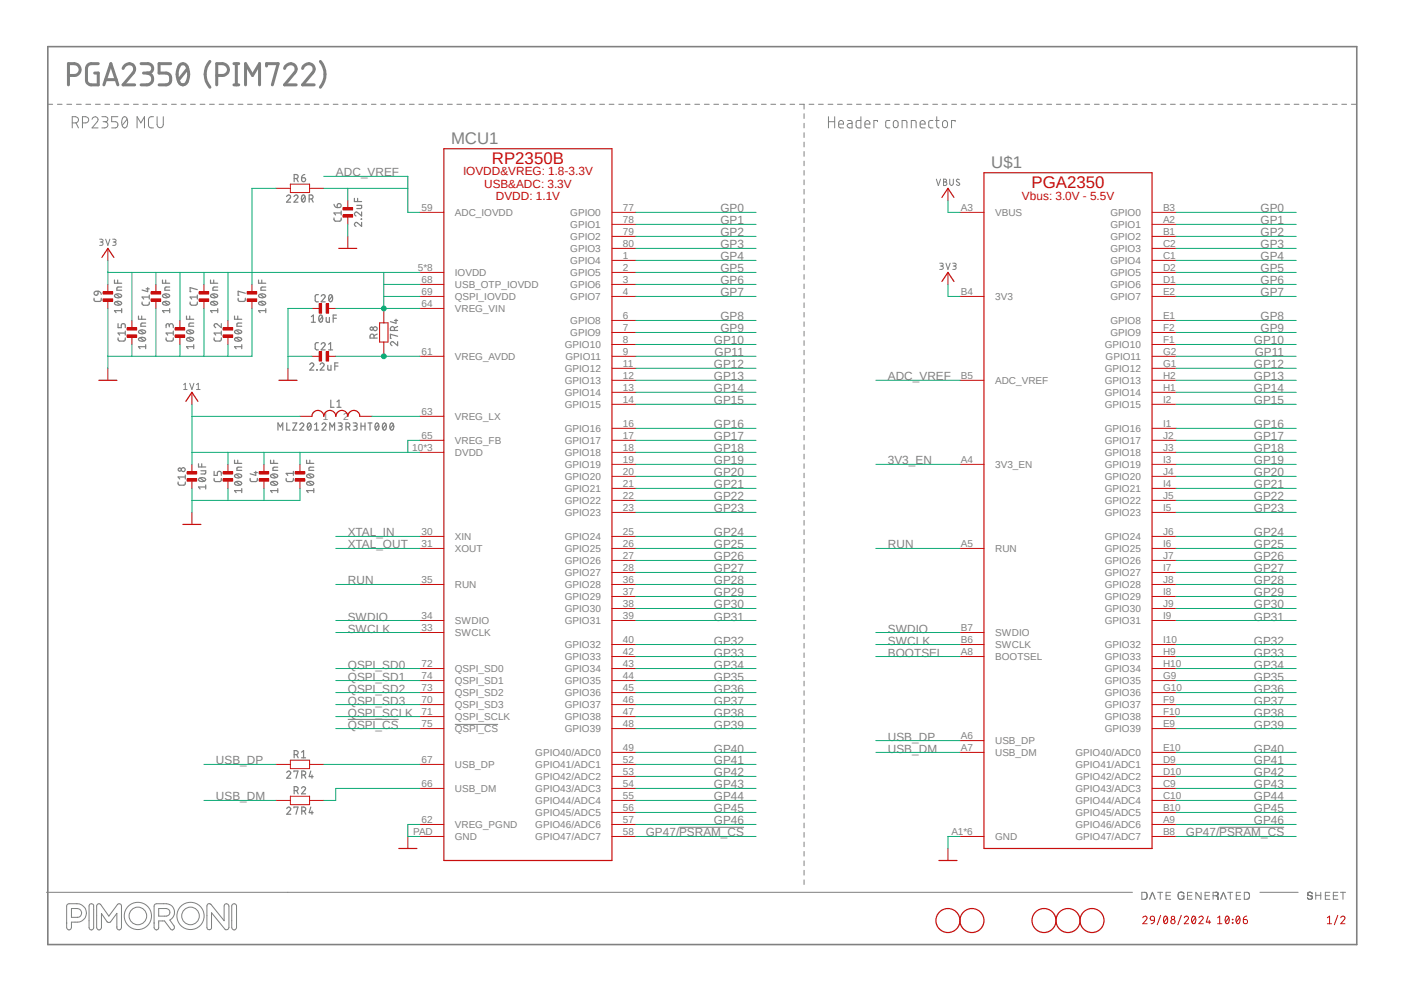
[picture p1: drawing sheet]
<svg xmlns="http://www.w3.org/2000/svg" width="297mm" height="210mm" viewBox="0 0 297 210" stroke-linecap="round" stroke-linejoin="round" font-family="sans-serif">
<defs><g id="words">
<g font-size="3.6" fill="#808080">
<text x="95.4" y="30.4">MCU1</text>
<text x="209.7" y="35.5">U$1</text>
</g>
<g font-size="3.6" fill="#c90d0c">
<text x="104.1" y="34.8">RP2350B</text>
<text x="218.2" y="39.8">PGA2350</text>
</g>
<g font-size="2.5" fill="#808080">
<text x="71.1" y="37.3">ADC_VREF</text>
<text x="152.4" y="44.9">GP0</text>
<text x="152.4" y="47.5">GP1</text>
<text x="266.7" y="44.9">GP0</text>
<text x="266.7" y="47.5">GP1</text>
<text x="152.4" y="50">GP2</text>
<text x="152.4" y="52.5">GP3</text>
<text x="266.7" y="50">GP2</text>
<text x="266.7" y="52.5">GP3</text>
<text x="152.4" y="55.1">GP4</text>
<text x="152.4" y="57.6">GP5</text>
<text x="266.7" y="55.1">GP4</text>
<text x="266.7" y="57.6">GP5</text>
<text x="152.4" y="60.2">GP6</text>
<text x="152.4" y="62.7">GP7</text>
<text x="266.7" y="60.2">GP6</text>
<text x="266.7" y="62.7">GP7</text>
<text x="152.4" y="67.8">GP8</text>
<text x="152.4" y="70.3">GP9</text>
<text x="266.7" y="67.8">GP8</text>
<text x="266.7" y="70.3">GP9</text>
<text x="151" y="72.9">GP10</text>
<text x="151" y="77.9">GP12</text>
<text x="151.2" y="75.4">GP11</text>
<text x="265.3" y="72.9">GP10</text>
<text x="265.3" y="77.9">GP12</text>
<text x="265.4" y="75.4">GP11</text>
<text x="151" y="80.4">GP13</text>
<text x="151" y="83">GP14</text>
<text x="187.8" y="80.4">ADC_VREF</text>
<text x="265.3" y="80.4">GP13</text>
<text x="265.3" y="83">GP14</text>
<text x="151" y="85.5">GP15</text>
<text x="265.3" y="85.5">GP15</text>
<text x="151" y="90.6">GP16</text>
<text x="151" y="93.1">GP17</text>
<text x="151" y="95.7">GP18</text>
<text x="265.3" y="90.6">GP16</text>
<text x="265.3" y="93.1">GP17</text>
<text x="265.3" y="95.7">GP18</text>
<text x="151" y="98.2">GP19</text>
<text x="151" y="100.8">GP20</text>
<text x="187.8" y="98.2">3V3_EN</text>
<text x="265.3" y="98.2">GP19</text>
<text x="265.3" y="100.8">GP20</text>
<text x="151" y="103.3">GP21</text>
<text x="151" y="105.8">GP22</text>
<text x="265.3" y="103.3">GP21</text>
<text x="265.3" y="105.8">GP22</text>
<text x="73.6" y="113.5">XTAL_IN</text>
<text x="151" y="108.4">GP23</text>
<text x="151" y="113.5">GP24</text>
<text x="265.3" y="108.4">GP23</text>
<text x="265.3" y="113.5">GP24</text>
<text x="73.6" y="116">XTAL_OUT</text>
<text x="151" y="116">GP25</text>
<text x="151" y="118.5">GP26</text>
<text x="187.8" y="116">RUN</text>
<text x="265.3" y="116">GP25</text>
<text x="265.3" y="118.5">GP26</text>
<text x="73.6" y="123.6">RUN</text>
<text x="151" y="121.1">GP27</text>
<text x="151" y="123.6">GP28</text>
<text x="265.3" y="121.1">GP27</text>
<text x="265.3" y="123.6">GP28</text>
<text x="73.6" y="131.2">SWDIO</text>
<text x="151" y="126.2">GP29</text>
<text x="151" y="128.7">GP30</text>
<text x="151" y="131.2">GP31</text>
<text x="265.3" y="126.2">GP29</text>
<text x="265.3" y="128.7">GP30</text>
<text x="265.3" y="131.2">GP31</text>
<text x="73.6" y="133.8">SWCLK</text>
<text x="151" y="136.3">GP32</text>
<text x="187.8" y="133.8">SWDIO</text>
<text x="187.8" y="136.3">SWCLK</text>
<text x="265.3" y="136.3">GP32</text>
<text x="73.6" y="143.9">QSPI_SD1</text>
<text x="73.6" y="141.4">QSPI_SD0</text>
<text x="151" y="138.9">GP33</text>
<text x="151" y="141.4">GP34</text>
<text x="151" y="143.9">GP35</text>
<text x="187.8" y="138.9">BOOTSEL</text>
<text x="265.3" y="138.9">GP33</text>
<text x="265.3" y="141.4">GP34</text>
<text x="265.3" y="143.9">GP35</text>
<text x="73.6" y="146.5">QSPI_SD2</text>
<text x="73.6" y="149">QSPI_SD3</text>
<text x="151" y="146.5">GP36</text>
<text x="151" y="149">GP37</text>
<text x="265.3" y="146.5">GP36</text>
<text x="265.3" y="149">GP37</text>
<text x="73.6" y="151.6">QSPI_SCLK</text>
<text x="73.6" y="154.1">QSPI_CS</text>
<text x="151" y="151.6">GP38</text>
<text x="151" y="154.1">GP39</text>
<text x="265.3" y="151.6">GP38</text>
<text x="265.3" y="154.1">GP39</text>
<text x="45.7" y="161.7">USB_DP</text>
<text x="151" y="159.2">GP40</text>
<text x="151" y="161.7">GP41</text>
<text x="187.8" y="156.6">USB_DP</text>
<text x="187.8" y="159.2">USB_DM</text>
<text x="265.3" y="159.2">GP40</text>
<text x="265.3" y="161.7">GP41</text>
<text x="151" y="164.2">GP42</text>
<text x="151" y="166.8">GP43</text>
<text x="265.3" y="164.2">GP42</text>
<text x="265.3" y="166.8">GP43</text>
<text x="45.7" y="169.3">USB_DM</text>
<text x="151" y="169.3">GP44</text>
<text x="151" y="171.8">GP45</text>
<text x="265.3" y="169.3">GP44</text>
<text x="265.3" y="171.8">GP45</text>
<text x="136.6" y="176.9">GP47/PSRAM_CS</text>
<text x="151" y="174.4">GP46</text>
<text x="250.9" y="176.9">GP47/PSRAM_CS</text>
<text x="265.3" y="174.4">GP46</text>
</g>
<g font-size="2.5" fill="#c90d0c">
<text x="98" y="37">IOVDD&amp;VREG: 1.8-3.3V</text>
<text x="102.4" y="39.7">USB&amp;ADC: 3.3V</text>
<text x="104.9" y="42.4">DVDD: 1.1V</text>
<text x="216.2" y="42.4">Vbus: 3.0V - 5.5V</text>
</g>
<g font-size="2.1" fill="#808080">
<text x="89.2" y="44.5">59</text>
<text x="96.2" y="45.7">ADC_IOVDD</text>
<text x="120.6" y="45.7">GPIO0</text>
<text x="131.8" y="44.5">77</text>
<text x="131.8" y="47.1">78</text>
<text x="203.2" y="44.5">A3</text>
<text x="210.5" y="45.7">VBUS</text>
<text x="234.9" y="45.7">GPIO0</text>
<text x="246" y="44.5">B3</text>
<text x="246" y="47.1">A2</text>
<text x="120.6" y="48.2">GPIO1</text>
<text x="120.6" y="50.8">GPIO2</text>
<text x="120.6" y="53.3">GPIO3</text>
<text x="131.8" y="49.6">79</text>
<text x="131.8" y="52.2">80</text>
<text x="234.9" y="48.2">GPIO1</text>
<text x="234.9" y="50.8">GPIO2</text>
<text x="234.9" y="53.3">GPIO3</text>
<text x="246" y="49.6">B1</text>
<text x="246" y="52.2">C2</text>
<text x="88.4" y="57.2">5*8</text>
<text x="89.2" y="59.8">68</text>
<text x="96.2" y="58.4">IOVDD</text>
<text x="120.6" y="55.8">GPIO4</text>
<text x="120.6" y="58.4">GPIO5</text>
<text x="131.8" y="54.7">1</text>
<text x="131.8" y="57.2">2</text>
<text x="131.8" y="59.8">3</text>
<text x="234.9" y="55.8">GPIO4</text>
<text x="234.9" y="58.4">GPIO5</text>
<text x="246" y="54.7">C1</text>
<text x="246" y="57.2">D2</text>
<text x="246" y="59.8">D1</text>
<text x="89.2" y="62.3">69</text>
<text x="89.2" y="64.9">64</text>
<text x="96.2" y="60.9">USB_OTP_IOVDD</text>
<text x="96.2" y="63.5">QSPI_IOVDD</text>
<text x="96.2" y="66">VREG_VIN</text>
<text x="120.6" y="60.9">GPIO6</text>
<text x="120.6" y="63.5">GPIO7</text>
<text x="131.8" y="62.3">4</text>
<text x="203.2" y="62.3">B4</text>
<text x="210.5" y="63.5">3V3</text>
<text x="234.9" y="60.9">GPIO6</text>
<text x="234.9" y="63.5">GPIO7</text>
<text x="246" y="62.3">E2</text>
<text x="120.6" y="68.5">GPIO8</text>
<text x="120.6" y="71.1">GPIO9</text>
<text x="131.8" y="67.4">6</text>
<text x="131.8" y="69.9">7</text>
<text x="234.9" y="68.5">GPIO8</text>
<text x="234.9" y="71.1">GPIO9</text>
<text x="246" y="67.4">E1</text>
<text x="246" y="69.9">F2</text>
<text x="89.2" y="75">61</text>
<text x="96.2" y="76.2">VREG_AVDD</text>
<text x="119.5" y="73.6">GPIO10</text>
<text x="119.6" y="76.2">GPIO11</text>
<text x="131.8" y="72.5">8</text>
<text x="131.8" y="75">9</text>
<text x="131.8" y="77.6">11</text>
<text x="233.7" y="73.6">GPIO10</text>
<text x="233.9" y="76.2">GPIO11</text>
<text x="246" y="72.5">F1</text>
<text x="246" y="75">G2</text>
<text x="246" y="77.6">G1</text>
<text x="119.5" y="78.7">GPIO12</text>
<text x="119.5" y="81.2">GPIO13</text>
<text x="119.5" y="83.7">GPIO14</text>
<text x="131.8" y="80.1">12</text>
<text x="131.8" y="82.6">13</text>
<text x="203.2" y="80.1">B5</text>
<text x="210.5" y="81.2">ADC_VREF</text>
<text x="233.7" y="78.7">GPIO12</text>
<text x="233.7" y="81.2">GPIO13</text>
<text x="233.7" y="83.7">GPIO14</text>
<text x="246" y="80.1">H2</text>
<text x="246" y="82.6">H1</text>
<text x="68.3" y="88.8">1</text>
<text x="72.6" y="88.8">2</text>
<text x="89.2" y="87.7">63</text>
<text x="96.2" y="88.8">VREG_LX</text>
<text x="119.5" y="86.3">GPIO15</text>
<text x="131.8" y="85.2">14</text>
<text x="233.7" y="86.3">GPIO15</text>
<text x="246" y="85.2">I2</text>
<text x="87.2" y="95.3">10*3</text>
<text x="89.2" y="92.8">65</text>
<text x="96.2" y="93.9">VREG_FB</text>
<text x="119.5" y="91.4">GPIO16</text>
<text x="119.5" y="93.9">GPIO17</text>
<text x="131.8" y="90.3">16</text>
<text x="131.8" y="92.8">17</text>
<text x="131.8" y="95.3">18</text>
<text x="233.7" y="91.4">GPIO16</text>
<text x="233.7" y="93.9">GPIO17</text>
<text x="246" y="90.3">I1</text>
<text x="246" y="92.8">J2</text>
<text x="246" y="95.3">J3</text>
<text x="96.2" y="96.4">DVDD</text>
<text x="119.5" y="96.4">GPIO18</text>
<text x="119.5" y="99">GPIO19</text>
<text x="119.5" y="101.5">GPIO20</text>
<text x="131.8" y="97.9">19</text>
<text x="131.8" y="100.4">20</text>
<text x="203.2" y="97.9">A4</text>
<text x="210.5" y="99">3V3_EN</text>
<text x="233.7" y="96.4">GPIO18</text>
<text x="233.7" y="99">GPIO19</text>
<text x="233.7" y="101.5">GPIO20</text>
<text x="246" y="97.9">I3</text>
<text x="246" y="100.4">J4</text>
<text x="119.5" y="104.1">GPIO21</text>
<text x="119.5" y="106.6">GPIO22</text>
<text x="131.8" y="103">21</text>
<text x="131.8" y="105.5">22</text>
<text x="233.7" y="104.1">GPIO21</text>
<text x="233.7" y="106.6">GPIO22</text>
<text x="246" y="103">I4</text>
<text x="246" y="105.5">J5</text>
<text x="89.2" y="113.1">30</text>
<text x="119.5" y="109.1">GPIO23</text>
<text x="131.8" y="108">23</text>
<text x="131.8" y="113.1">25</text>
<text x="233.7" y="109.1">GPIO23</text>
<text x="246" y="108">I5</text>
<text x="246" y="113.1">J6</text>
<text x="89.2" y="115.7">31</text>
<text x="96.2" y="114.2">XIN</text>
<text x="96.2" y="116.8">XOUT</text>
<text x="119.5" y="114.2">GPIO24</text>
<text x="119.5" y="116.8">GPIO25</text>
<text x="119.5" y="119.3">GPIO26</text>
<text x="131.8" y="115.7">26</text>
<text x="131.8" y="118.2">27</text>
<text x="203.2" y="115.7">A5</text>
<text x="210.5" y="116.8">RUN</text>
<text x="233.7" y="114.2">GPIO24</text>
<text x="233.7" y="116.8">GPIO25</text>
<text x="233.7" y="119.3">GPIO26</text>
<text x="246" y="115.7">I6</text>
<text x="246" y="118.2">J7</text>
<text x="89.2" y="123.3">35</text>
<text x="96.2" y="124.4">RUN</text>
<text x="119.5" y="121.8">GPIO27</text>
<text x="119.5" y="124.4">GPIO28</text>
<text x="131.8" y="120.7">28</text>
<text x="131.8" y="123.3">36</text>
<text x="131.8" y="125.8">37</text>
<text x="233.7" y="121.8">GPIO27</text>
<text x="233.7" y="124.4">GPIO28</text>
<text x="246" y="120.7">I7</text>
<text x="246" y="123.3">J8</text>
<text x="246" y="125.8">I8</text>
<text x="89.2" y="130.9">34</text>
<text x="96.2" y="132">SWDIO</text>
<text x="119.5" y="126.9">GPIO29</text>
<text x="119.5" y="129.5">GPIO30</text>
<text x="119.5" y="132">GPIO31</text>
<text x="131.8" y="128.3">38</text>
<text x="131.8" y="130.9">39</text>
<text x="233.7" y="126.9">GPIO29</text>
<text x="233.7" y="129.5">GPIO30</text>
<text x="233.7" y="132">GPIO31</text>
<text x="246" y="128.3">J9</text>
<text x="246" y="130.9">I9</text>
<text x="89.2" y="133.4">33</text>
<text x="96.2" y="134.5">SWCLK</text>
<text x="119.5" y="137.1">GPIO32</text>
<text x="131.8" y="135.9">40</text>
<text x="203.2" y="135.9">B6</text>
<text x="203.2" y="133.4">B7</text>
<text x="210.5" y="137.1">SWCLK</text>
<text x="210.5" y="134.5">SWDIO</text>
<text x="233.7" y="137.1">GPIO32</text>
<text x="246" y="135.9">I10</text>
<text x="89.2" y="141">72</text>
<text x="89.2" y="143.6">74</text>
<text x="96.2" y="142.2">QSPI_SD0</text>
<text x="119.5" y="139.6">GPIO33</text>
<text x="119.5" y="142.2">GPIO34</text>
<text x="131.8" y="138.5">42</text>
<text x="131.8" y="141">43</text>
<text x="131.8" y="143.6">44</text>
<text x="203.2" y="138.5">A8</text>
<text x="210.5" y="139.6">BOOTSEL</text>
<text x="233.7" y="139.6">GPIO33</text>
<text x="233.7" y="142.2">GPIO34</text>
<text x="246" y="138.5">H9</text>
<text x="246" y="141">H10</text>
<text x="246" y="143.6">G9</text>
<text x="89.2" y="146.1">73</text>
<text x="89.2" y="148.6">70</text>
<text x="96.2" y="144.7">QSPI_SD1</text>
<text x="96.2" y="147.2">QSPI_SD2</text>
<text x="96.2" y="149.8">QSPI_SD3</text>
<text x="119.5" y="144.7">GPIO35</text>
<text x="119.5" y="147.2">GPIO36</text>
<text x="119.5" y="149.8">GPIO37</text>
<text x="131.8" y="146.1">45</text>
<text x="131.8" y="148.6">46</text>
<text x="233.7" y="144.7">GPIO35</text>
<text x="233.7" y="147.2">GPIO36</text>
<text x="233.7" y="149.8">GPIO37</text>
<text x="246" y="146.1">G10</text>
<text x="246" y="148.6">F9</text>
<text x="89.2" y="151.2">71</text>
<text x="89.2" y="153.7">75</text>
<text x="96.2" y="152.3">QSPI_SCLK</text>
<text x="96.2" y="154.9">QSPI_CS</text>
<text x="119.5" y="152.3">GPIO38</text>
<text x="119.5" y="154.9">GPIO39</text>
<text x="131.8" y="151.2">47</text>
<text x="131.8" y="153.7">48</text>
<text x="233.7" y="152.3">GPIO38</text>
<text x="233.7" y="154.9">GPIO39</text>
<text x="246" y="151.2">F10</text>
<text x="246" y="153.7">E9</text>
<text x="89.2" y="161.3">67</text>
<text x="113.2" y="159.9">GPIO40/ADC0</text>
<text x="131.8" y="158.8">49</text>
<text x="131.8" y="161.3">52</text>
<text x="203.2" y="156.3">A6</text>
<text x="203.2" y="158.8">A7</text>
<text x="210.5" y="157.4">USB_DP</text>
<text x="210.5" y="159.9">USB_DM</text>
<text x="227.5" y="159.9">GPIO40/ADC0</text>
<text x="246" y="158.8">E10</text>
<text x="246" y="161.3">D9</text>
<text x="89.2" y="166.4">66</text>
<text x="96.2" y="162.4">USB_DP</text>
<text x="96.2" y="167.5">USB_DM</text>
<text x="113.2" y="162.4">GPIO41/ADC1</text>
<text x="113.2" y="165">GPIO42/ADC2</text>
<text x="113.2" y="167.5">GPIO43/ADC3</text>
<text x="131.8" y="163.9">53</text>
<text x="131.8" y="166.4">54</text>
<text x="227.5" y="162.4">GPIO41/ADC1</text>
<text x="227.5" y="165">GPIO42/ADC2</text>
<text x="227.5" y="167.5">GPIO43/ADC3</text>
<text x="246" y="163.9">D10</text>
<text x="246" y="166.4">C9</text>
<text x="113.2" y="170.1">GPIO44/ADC4</text>
<text x="113.2" y="172.6">GPIO45/ADC5</text>
<text x="131.8" y="169">55</text>
<text x="131.8" y="171.5">56</text>
<text x="227.5" y="170.1">GPIO44/ADC4</text>
<text x="227.5" y="172.6">GPIO45/ADC5</text>
<text x="246" y="169">C10</text>
<text x="246" y="171.5">B10</text>
<text x="87.4" y="176.6">PAD</text>
<text x="89.2" y="174">62</text>
<text x="96.2" y="177.7">GND</text>
<text x="96.2" y="175.1">VREG_PGND</text>
<text x="113.2" y="175.1">GPIO46/ADC6</text>
<text x="113.2" y="177.7">GPIO47/ADC7</text>
<text x="131.8" y="174">57</text>
<text x="131.8" y="176.6">58</text>
<text x="201.3" y="176.6">A1*6</text>
<text x="210.5" y="177.7">GND</text>
<text x="227.5" y="175.1">GPIO46/ADC6</text>
<text x="227.5" y="177.7">GPIO47/ADC7</text>
<text x="246" y="174">A9</text>
<text x="246" y="176.6">B8</text>
</g>
</g></defs>
<path d="M9.6 9.5l277.8 190.8M287.4 9.5l-277.8 190.8" fill="none" stroke="#fff" stroke-width=".21"/>
<g fill="none" stroke="#808080" stroke-width=".21">
<path d="M10.1 22.1h1M12.1 22.1h1M14.1 22.1h1.1M15.3 26h.7a.66 .66 0 0 0 .6-.7 .66 .66 0 0 0-.6-.6h-.7v2.4M16.1 26l.5 1.1M16.2 22.1h1M17.4 26h.7a.66 .66 0 0 0 .7-.7 .66 .66 0 0 0-.7-.6h-.7v2.4M18.2 22.1h1M19.5 25.2a.63 .63 0 0 1 .9-.5 .63 .63 0 0 1 .2 1l-1.1 1.4h1.2M20.2 22.1h1M21.5 24.7h.9a.53 .53 0 0 1 .4 .5 .53 .53 0 0 1-.4 .5h-.6M22.2 25.7a.66 .66 0 0 1 .6 .7 .66 .66 0 0 1-.6 .7h-.7"/>
<path d="M22.2 22.1h1M24.2 22.1h1M24.9 24.7h-1.3v1h.8a.67 .67 0 0 1 .6 .7 .67 .67 0 0 1-.6 .7h-.8M26 24.8a.46 .46 0 0 1 .8 .2 1.51 1.51 0 0 1-.4 2.1 1.5 1.5 0 0 1-.4-2.3zM26.2 22.1h1M26.9 25.2l-1 1.3M28.2 22.1h1.1M29 27.1v-2.4l.8 1.3 .8-1.3v2.4M30.2 22.1h1M32.3 22.1h1M32.5 24.7l-.8 .1-.3 .4 .1 1.5 .2 .3 .8 .1M33.2 24.7v1.7a.66 .66 0 0 0 .7 .6 .66 .66 0 0 0 .6-.6v-1.7"/>
<path d="M34.3 22.1h1M36.3 22.1h1M38.3 22.1h1M40.3 22.1h1M42.3 22.1h1M44.3 22.1h1M46.4 22.1h1M48.3 22.1h1.1M50.4 22.1h1M52.4 22.1h1M54.4 22.1h1M56.4 22.1h1"/>
<path d="M58.4 22.1h1M60.5 22.1h1M62.4 22.1h1.1M64.5 22.1h1M66.5 22.1h1M68.5 22.1h1M70.5 22.1h1M72.5 22.1h1M74.5 22.1h1M76.5 22.1h1.1M78.6 22.1h.9M80.6 22.1h1"/>
<path d="M82.6 22.1h1M84.6 22.1h1M86.6 22.1h1M88.6 22.1h1M90.6 22.1h1.1M92.6 22.1h1M94.7 22.1h1M96.6 22.1h1.1M98.7 22.1h1M100.7 22.1h1M102.7 22.1h1M104.7 22.1h1"/>
<path d="M106.7 22.1h1M108.8 22.1h1M110.7 22.1h1.1M112.8 22.1h1M114.8 22.1h1M116.8 22.1h1M118.8 22.1h1M120.8 22.1h1M122.9 22.1h.9M124.8 22.1h1.1M126.9 22.1h1M128.9 22.1h1"/>
<path d="M130.9 22.1h1M132.9 22.1h1M134.9 22.1h1M136.9 22.1h1M138.9 22.1h1.1M140.9 22.1h1M143 22.1h1M145 22.1h1M147 22.1h1M149 22.1h1M151 22.1h1M153 22.1h1.1"/>
<path d="M155 22.1h1M157.1 22.1h1M159 22.1h1.1M161.1 22.1h1M163.1 22.1h1M165.1 22.1h1M167.1 22.1h1M169.1 22.1h1M170.1 22.1v1M170.1 24v1.1M170.1 26.1v1M170.1 28.1v1"/>
<path d="M170.1 30.1v1M170.1 32v1.1M170.1 34.1v1M170.1 36.1v.9M170.1 38.1v1M171.2 22.1h1M173.1 22.1h1.1M175.2 22.1h1M175.3 25.7h1.3M175.3 24.7v2.4M176.6 24.7v2.4M177.2 22.1h1"/>
<path d="M177.4 26.2h1a.54 .54 0 0 0-.3-.7 .54 .54 0 0 0-.7 .5l.1 .8 .3 .3h.6M179.2 22.1h1M179.3 25.5l.9 .2 .1 1.4h-.6a.47 .47 0 0 1-.5-.5 .47 .47 0 0 1 .5-.5h.6M181.2 22.1h1M182.1 24.7v2.4l-.8-.1a1.36 1.36 0 0 1-.2-1.3l.4-.2h.6M183 26.2h1a.55 .55 0 0 0-.4-.7 .55 .55 0 0 0-.6 .5v.8l.3 .3h.7M183.2 22.1h1M185.2 22.1h1M185.6 25.7v-.2h-.7v1.6M187.2 22.1h1.1M188.3 25.5h-.8a1.36 1.36 0 0 0-.1 1.3l.3 .3h.6M189.1 25.6a.5 .5 0 0 1 .6-.1 .5 .5 0 0 1 .3 .5v.5a.51 .51 0 0 1-.5 .5 .51 .51 0 0 1-.5-.5z"/>
<path d="M189.3 22.1h.9M190.8 27.1v-1.6h.7l.3 .2 .1 1.4M191.3 22.1h1M192.8 27.1v-1.6h.6l.4 .2v1.4M193.3 22.1h1M194.6 26.2h1.1a.55 .55 0 0 0-.4-.7 .55 .55 0 0 0-.7 .5l.1 .8 .3 .3h.7M195.3 22.1h1M197.3 22.1h1M197.4 25.5h-.7l-.2 .4v.9l.3 .3h.6M197.9 25.5h.8M198.1 37.9l.4 1.3 .5-1.3M198.2 24.7v2.1l.5 .3"/>
<path d="M199.3 22.1h1M199.6 25.6a.5 .5 0 0 1 .6-.1 .5 .5 0 0 1 .2 .5v.5a.53 .53 0 0 1-.5 .5 .53 .53 0 0 1-.5-.5v-.7zM199.6 37.9h.3l.3 .2-.1 .3-.2 .1a.37 .37 0 0 1 .4 .2 .37 .37 0 0 1-.1 .5h-.6zM199.6 38.5h.3M200.9 37.9v1a.38 .38 0 0 0 .4 .3 .38 .38 0 0 0 .4-.3v-1M201.3 22.1h1.1M202.1 25.7v-.2h-.8v1.6M202.9 38l-.3-.1-.3 .3 .7 .6v.3l-.3 .1-.4-.2M203.3 22.1h1M205.4 22.1h1M207.3 22.1h1.1M209.4 22.1h1"/>
<path d="M211.4 22.1h1M213.4 22.1h1M215.4 22.1h1.1M217.4 22.1h1M219.5 22.1h1M221.4 22.1h1.1M223.5 22.1h1M225.5 22.1h1M227.5 22.1h1M229.5 22.1h1M231.5 22.1h1M233.6 22.1h.9"/>
<path d="M235.5 22.1h1.1M237.6 22.1h1M239.6 22.1h1M241.6 22.1h1M243.6 22.1h1M245.6 22.1h1M247.6 22.1h1M249.6 22.1h1.1M251.6 22.1h1M253.7 22.1h1M255.7 22.1h1M257.7 22.1h1"/>
<path d="M259.7 22.1h1M261.7 22.1h1M263.7 22.1h1.1M265.7 22.1h1M267.8 22.1h1M269.7 22.1h1.1M271.8 22.1h1M273.8 22.1h1M275.8 22.1h1M277.8 22.1h1M279.8 22.1h1M281.9 22.1h1"/>
<path d="M283.8 22.1h1.1M285.9 22.1h1M21.1 50.6h.4l.3 .2-.1 .3-.5 .1M21.5 51.2h.1a.37 .37 0 0 1 .2 .4 .37 .37 0 0 1-.3 .3h-.4M22.4 50.6l.4 1.3 .4-1.3M23.8 50.6h.5l.3 .2-.2 .3-.4 .1M24.2 51.2h.2a.37 .37 0 0 1 .1 .4 .37 .37 0 0 1-.3 .3h-.4M170.1 40v1.1M170.1 42.1v1M170.1 44.1v.9M170.1 46.1v1M170.1 48v1.1"/>
<path d="M170.1 50.1v1M170.1 52.1v.9M170.1 54.1v1M170.1 56v1.1M170.1 58.1v1M198.8 55.7h.6l.1 .2-.1 .3-.4 .1M199.2 56.3l.3 .1v.4l-.7 .2M200.1 55.7l.4 1.3 .5-1.3M201.5 55.7h.6l.2 .2-.2 .3-.4 .1M201.9 56.3h.2a.37 .37 0 0 1 .2 .4 .37 .37 0 0 1-.4 .3h-.4M170.1 60.1v.9M170.1 62.1v1"/>
<path d="M170.1 64.1v1M170.1 66.1v1M170.1 68.1v.9M170.1 70.1v1M170.1 72.1v1M170.1 74.1v1M170.1 76.1v.9M170.1 78.1v1M38.9 81.4l.3-.3v1.3M38.9 82.4h.7M40.1 81.1l.5 1.3 .4-1.3M41.6 82.4h.7"/>
<path d="M41.6 81.4l.4-.3v1.3M170.1 80.1v1M170.1 82.1v1M170.1 84.1v.9M170.1 86.1v1M170.1 88.1v1M170.1 90.1v1M170.1 92.1v.9M170.1 94.1v1M170.1 96.1v1M170.1 98.1v1M170.1 100.1v.9"/>
<path d="M170.1 102.1v1M170.1 104.1v1M170.1 106.1v1M170.1 108.1v1M170.1 110.1v1M170.1 112.1v1M170.1 114.1v1M170.1 116.1v1M170.1 118.1v1M170.1 120.1v1M170.1 122.1v1M170.1 124.1v1"/>
<path d="M170.1 126.1v1M170.1 128.1v1M170.1 130.1v1M170.1 132.1v1M170.1 134.1v1M170.1 136.1v1M170.1 138.1v1M73.6 152.1h10.7M96.2 153.2h9.2M170.1 140.1v1M170.1 142.1v1M170.1 144.1v1"/>
<path d="M170.1 146.1v1M170.1 148.1v1M170.1 150.1v1M170.1 152.1v1M170.1 154.1v1M170.1 156.1v1M170.1 158.1v1M143.7 175h13.7M170.1 160.1v1M170.1 162.1v1M170.1 164.1v1M170.1 166.1v1"/>
<path d="M170.1 168.1v1M170.1 170.1v1M170.1 172.1v1M170.1 174.1v1M170.1 176.1v1M170.1 178.1v1M257.9 175h13.8M9.8 188.7h229.8M14.1 195.2h.1M14.3 191.3l.1-.1a5.2 5.2 0 0 1 2.9 .2 1.94 1.94 0 0 1 .9 2.2 1.94 1.94 0 0 1-1.9 1.4h-1.2v1.2a.51 .51 0 0 1-.5 .5 .51 .51 0 0 1-.5-.5v-4.6zM15.1 192.2h1.2a.93 .93 0 0 1 1 .9 .93 .93 0 0 1-1 .9h-1.2zM16.3 194l.1 .1"/>
<path d="M19 191.3l.3-.2 .5 .3v4.8a.49 .49 0 0 1-.5 .5 .49 .49 0 0 1-.5-.5v-4.6zM20.6 191.3l.4-.2 .3 .2 1.7 2.5 1.8-2.5 .4-.2a.44 .44 0 0 1 .5 .5v4.6a.49 .49 0 0 1-.5 .5 .49 .49 0 0 1-.5-.5v-3l-1.3 1.7-.4 .2-.4-.2-1.1-1.7v3a.51 .51 0 0 1-.5 .5 .51 .51 0 0 1-.6-.5v-4.6zM32.6 195.2h.1M32.8 191.3l.3-.2h2.1a1.84 1.84 0 0 1 1.7 1.5 1.84 1.84 0 0 1-1 2l.9 1.2a.49 .49 0 0 1 0 .7 .49 .49 0 0 1-.7 0l-1.3-1.7h-1.2v1.4a.49 .49 0 0 1-.5 .5 .49 .49 0 0 1-.5-.5v-4.6zM33.6 192.2h1.6a.81 .81 0 0 1 .7 .8 .81 .81 0 0 1-.7 .8h-1.6zM43.9 191.3l.2-.2 .5 .2 2.8 3.4v-3.1a.51 .51 0 0 1 .5-.5 .51 .51 0 0 1 .5 .5v4.6a.51 .51 0 0 1-.3 .4 .51 .51 0 0 1-.6-.1l-2.8-3.5v3.2a.49 .49 0 0 1-.4 .4 .49 .49 0 0 1-.5-.4v-4.6zM49.2 191.3l.5-.1 .3 .4v4.6a.51 .51 0 0 1-.5 .5 .51 .51 0 0 1-.5-.5v-4.6zM170.1 180.1v1M170.1 182.1v1M170.1 184.1v1M170.1 186.1v1M241.6 188.7h.7l.3 .2 .1 .8-.3 .4-.8 .1z"/>
<path d="M242.3 190.2h.1M242.6 189v.1M242.6 189.8v.1M243.2 190.2l.6-1.5 .6 1.5M244.9 188.7h1.1M245.4 188.7v1.5M246.7 189.4h.9M247.6 188.7h-.9v1.5h.9M249.6 190.2h.1M249.9 189.5h.5v.7M250 188.7h.1M250.1 190.2h.1"/>
<path d="M250.2 188.8l-.5-.1-.4 .3v.8l.3 .4M250.2 188.8h.1M250.2 188.8l.2 .3M250.3 188.8h.1M250.4 190l-.3 .2h-.5M250.4 188.8v.1M250.4 189.9v.1M250.4 189.7v.2M251.2 189.4h.9M252.2 188.7h-1v1.5h1M254.1 188.7v1.5l-1.1-1.5v1.5M254.9 189.4h.9"/>
<path d="M255.9 188.7h-1v1.5h1M256.6 189.4l.8 .1M257.4 189.5h.1M257.5 189.5h.1M257.6 189.3v-.4l-.1-.2h-.9v1.5M257.6 189.6v.1M257.6 189.3v.1M257.6 189.5v.1M257.6 189.4h-.3M257.6 189.6v.2M257.6 189.7h.1M257.6 189.3h.1"/>
<path d="M257.6 190.2h.1M257.6 190l.1 .2M257.6 189.8l.1 .4M257.6 189.9l.1 .1M257.6 189.8l.1 .1M257.6 189l.1 .1M258.2 190.2l.6-1.5 .6 1.5M259.7 188.7h1.1M260.3 188.7v1.5M261.5 189.4h.9M262.5 188.7h-1v1.5h1M264 188.8h.1"/>
<path d="M264.2 188.9l.1 .3-.1 .7M264.2 188.9h.1M264.2 189.9v.1M264.2 188.9l-.3-.2h-.7v1.5h.6l.4-.2M266.5 188.7h8.1M276.6 189.7l.1 .4M276.6 188.9l.1 .3M276.6 189.1l.2 .3M276.6 188.9l.1 .1M276.7 189.3l.3 .1M276.7 190.1h.1M276.8 188.8h.1"/>
<path d="M276.8 190.1l.1 .1M276.8 189.4h.1M276.9 189.4l.6 .1M277 188.7h-.1M277.2 188.7h.1M277.2 189.4l.1 .1M277.3 190.2h.1M277.4 188.8h.1M277.4 188.8l-.5-.1-.3 .2M277.4 188.8l.2 .3M277.4 189.5l.3 .2M277.6 189.6v.3"/>
<path d="M277.6 190h.1M277.6 189.9l-.2 .3h-.6M277.6 189.8l.1 .1M278.3 189.4h1.1M278.3 188.7v1.5M279.4 188.7v1.5M280.4 189.4h.9M281.3 188.7h-.9v1.5h.9M282.1 189.4h.9M283 188.7h-.9v1.5h.9M283.5 188.7h1.1M284.1 188.7v1.5"/>
<circle cx="29.2" cy="193.7" r="2.88"/>
<circle cx="29.2" cy="193.7" r="1.86"/>
<circle cx="40.3" cy="193.7" r="2.88"/>
<circle cx="40.3" cy="193.7" r="1.86"/>
</g>
<path d="M10.1 9.9h276.9v189.9h-276.9z" fill="none" stroke="#808080" stroke-width=".34"/>
<g fill="none" stroke="#808080" stroke-width=".25">
<path d="M62.2 37.8h.5a.42 .42 0 0 0 .4-.5 .42 .42 0 0 0-.4-.4h-.5v1.5M62.7 37.8l.4 .6M63.8 37.6h.5a.43 .43 0 0 1 .4 .5 .43 .43 0 0 1-.5 .3 .43 .43 0 0 1-.4-.4zM64.5 36.9a.73 .73 0 0 0-.7 .7M24.2 59.2v.7h1.5M24.9 59.2v.7M34.4 59.2v.7h1.5M35.1 59.2v.7M44.5 59.2v.7h1.6M45.2 59.2v.7M54.7 59.2v.7h1.5M55.4 59.2v.7"/>
<path d="M60.6 41.6a.42 .42 0 0 1 .6-.4 .42 .42 0 0 1 .1 .7l-.7 .9h.9M62.2 41.6a.42 .42 0 0 1 .6-.4 .42 .42 0 0 1 .1 .7l-.7 .9h.8M64 41.3l.2-.1a.9 .9 0 0 1 0 1.6 .96 .96 0 0 1-.2-1.5zM64.5 41.6l-.7 .8M65.4 42.1h.4a.42 .42 0 0 0 .5-.4 .42 .42 0 0 0-.5-.5h-.4v1.6M65.9 42.1l.4 .7M70.7 46.1v.5l.3 .2 1-.1 .2-.6M70.7 43.2a.73 .73 0 0 0 .6 .7M71.5 43.1a.44 .44 0 0 1 .7 .2 .44 .44 0 0 1-.4 .6h-.5zM72.2 44.6v.9M72.2 45h-1.5l.3 .5M75 42v.6h1.5"/>
<path d="M75.5 43.4h1v.6l-.1 .1h-.9M75.6 42v.6M76.4 46.3l.1 .1zM76.5 47v.9l-.9-.7a.41 .41 0 0 0-.6 .1 .41 .41 0 0 0 .3 .6M76.5 44.8v.9l-.9-.7a.41 .41 0 0 0-.6 .1 .41 .41 0 0 0 .3 .6M19.9 63.1v.5l.3 .2 1.1-.1 .1-.6M19.9 61.8l.4-.2h.4v.5a.43 .43 0 0 1-.5 .3 .43 .43 0 0 1-.3-.6zM20.7 61.6a.73 .73 0 0 1 .7 .7M24.3 64l.7-.3a.66 .66 0 0 1 .7 .4 .9 .9 0 0 1-1.5 0zM24.3 62.4l.7-.3a.66 .66 0 0 1 .7 .5 .9 .9 0 0 1-1.5 0zM24.6 63.8l.8 .7M24.6 62.2l.8 .7"/>
<path d="M25 71.5v.5l.3 .1h1l.2-.6M25 68.5v.8h.7v-.7l.3-.1 .5 .1v.7M25.7 60.7h-.7l-.3 .3v.4h1M25.7 65.7h-1.5l.4 .4M25.7 65.3v.8M26.5 70.4h-1.5l.3 .5M26.5 70v.9M29.3 66.8v.7h1.5M29.3 71.6l.8-.3a.66 .66 0 0 1 .7 .5 .9 .9 0 0 1-1.5 0zM29.3 70l.8-.2a.66 .66 0 0 1 .7 .4 .9 .9 0 0 1-1.5 0zM29.6 71.4l.9 .7M29.6 69.8l.9 .7"/>
<path d="M30 66.8v.7M30.1 63.9v.5l.3 .2 1-.1 .2-.6M30.8 68.3h-.7l-.3 .3v.4h1M30.8 73.3h-1.5l.3 .4M30.8 72.9v.8M30.9 61.1h.7M31.2 60.8v.9l-1.1-.4M31.6 62.4v.8M31.6 62.8h-1.5l.3 .4M34.4 64l.7-.3a.66 .66 0 0 1 .8 .4 .9 .9 0 0 1-1.5 0zM34.4 62.4l.7-.3a.66 .66 0 0 1 .8 .5 .9 .9 0 0 1-1.5 0zM34.7 63.8l.9 .7"/>
<path d="M34.7 62.2l.9 .7M35.1 71.5l.1 .5 .3 .1h1l.2-.6M35.8 68.9a.42 .42 0 0 1 .4-.4 .42 .42 0 0 1 .5 .4v.4M35.8 69.1v-.3a.34 .34 0 0 0-.3-.3 .34 .34 0 0 0-.4 .3v.5M35.9 60.7h-.8l-.2 .3v.4h1M35.9 65.7h-1.5l.3 .4M35.9 65.3v.8M36.7 70.4h-1.6l.4 .5M36.7 70v.9M39.5 66.8v.7h1.5M39.5 71.6l.7-.3a.66 .66 0 0 1 .8 .5 .9 .9 0 0 1-1.5 0zM39.5 70l.7-.2a.66 .66 0 0 1 .8 .4 .9 .9 0 0 1-1.5 0z"/>
<path d="M39.8 71.4l.8 .7M39.8 69.8l.8 .7M40.1 66.8v.7M40.2 63.9l.1 .5 .3 .2 1-.1 .1-.6M41 68.3h-.8l-.2 .3v.4h1M41 73.3h-1.5l.3 .4M41 72.9v.8M41.7 62.8h-1.5l.4 .4M41.7 62.4v.8M41.7 61.3l-1.5-.5v.9h.2M44.6 64l.7-.3a.66 .66 0 0 1 .8 .4 .9 .9 0 0 1-1.6 0zM44.6 62.4l.7-.3a.66 .66 0 0 1 .8 .5 .9 .9 0 0 1-1.6 0z"/>
<path d="M44.9 63.8l.8 .7M44.9 62.2l.8 .7M45.3 71.5v.5l.3 .1h1.1l.1-.6M46.1 60.7h-.8l-.3 .3v.4h1.1M46.1 65.7h-1.6l.4 .4M46.1 65.3v.8M46.8 68.5v.8l-.8-.7a.42 .42 0 0 0-.7 .1 .42 .42 0 0 0 .3 .6M46.8 70v.9M46.8 70.4h-1.5l.3 .5M49.6 66.8v.7h1.5M49.7 71.6l.7-.3a.66 .66 0 0 1 .7 .5 .9 .9 0 0 1-1.5 0zM49.7 70l.7-.2a.66 .66 0 0 1 .7 .4 .9 .9 0 0 1-1.5 0z"/>
<path d="M50 71.4l.8 .7M50 69.8l.8 .7M50.3 66.8v.7M50.4 63.1v.5l.3 .2 1-.1 .2-.6M51.1 68.3l-1 .2v.5h1M51.1 72.9v.8M51.1 73.3h-1.5l.4 .4M51.9 62l-1.5-.4v.8h.1M54.7 64l.8-.3a.66 .66 0 0 1 .7 .4 .9 .9 0 0 1-1.5 0zM54.7 62.4l.8-.3a.66 .66 0 0 1 .7 .5 .9 .9 0 0 1-1.5 0zM55 63.8l.9 .7M55 62.2l.9 .7"/>
<path d="M56.2 60.7l-1 .1v.6h1M56.2 65.7h-1.5l.3 .4M56.2 65.3v.8M65.5 77.1a.41 .41 0 0 1 .6-.3 .41 .41 0 0 1 .2 .6l-.8 .9h.9M65.9 67l.4-.4v1.6M65.9 68.2h.8M67 78.2l.1 .1zM67.4 62.3l-.6 .1-.1 .3v1l.7 .1M67.4 72.5h-.6l-.1 .3v1l.7 .2M67.6 66.7l.3-.1a.9 .9 0 0 1 0 1.6 .95 .95 0 0 1-.3-1.5zM67.7 77.1a.41 .41 0 0 1 .6-.3 .41 .41 0 0 1 .2 .6l-.8 .9h.9M67.9 62.7l.5-.4a.38 .38 0 0 1 .4 .3 .38 .38 0 0 1-.1 .4l-.8 .8h.9"/>
<path d="M67.9 72.8l.5-.3a.38 .38 0 0 1 .4 .2 .38 .38 0 0 1-.1 .5l-.8 .8h.9M68.2 67l-.7 .8M69 67.1v.8l.3 .3h.4v-1.1M69.3 77.3v.8l.2 .2h.5v-1M69.5 74h.9M69.5 72.8l.4-.3v1.5M69.8 62.4l.1-.1a.9 .9 0 0 1 0 1.5 .99 .99 0 0 1-.1-1.4zM70.3 62.7l-.7 .8M70.5 67.3h.7M70.8 77.4h.7M71.2 66.6h-.7v1.6M71.5 76.8h-.7v1.5"/>
<path d="M79.1 71.5v-.4a.42 .42 0 0 0-.4-.4 .42 .42 0 0 0-.4 .4v.4h1.5M79.8 70.7l-.7 .3M83.4 69.9v-.4a.42 .42 0 0 0-.4-.5 .42 .42 0 0 0-.4 .5v.4h1.5M83.4 67.8h.7M83.8 67.5v.9l-1.2-.4M84.1 72.3v.8l-.8-.7a.41 .41 0 0 0-.7 .1 .41 .41 0 0 0 .3 .6M84.1 71.1l-1.5-.4v.8h.2M84.1 69l-.7 .4M42 98.1v.7h1.5M42.5 99.6h1l-.1 .6h-.9M42.7 98.1v.7M45.3 99.7v.8h.7v-.6l.3-.2 .5 .2v.6"/>
<path d="M49.6 97.3v.7h1.5M50.3 97.3v.7M51.1 98.8l-1 .1v.6h1M53.8 99.9h.6M54.1 99.7v.8l-1.2-.3M57.2 97.3v.7h1.6M57.9 97.3v.7M58.8 98.8l-1.1 .1v.6h1.1M58.8 91v-1.5l.5 .8 .5-.8v1.5M60.7 89.5v1.5h.6M61.9 89.5h.9l-.9 1.5h.9M62.1 99.7v.8"/>
<path d="M63.4 89.8a.41 .41 0 0 1 .6-.3 .41 .41 0 0 1 .1 .6l-.7 .9h.9M64.9 97.3v.7h1.5M65.2 89.5h.2a.9 .9 0 0 1 0 1.5 .93 .93 0 0 1-.2-1.5zM65.5 97.3v.7M65.7 89.8l-.6 .8M66.4 98.8l-1 .1v.6h1M66.5 91h.9M66.5 89.8l.5-.3v1.5M68.1 89.8a.41 .41 0 0 1 .6-.3 .41 .41 0 0 1 .1 .6l-.7 .9h.9M69.8 91v-1.5l.5 .8 .5-.8v1.5M70 84.6v1.5h.7M71.3 86.1h.8"/>
<path d="M71.3 85l.4-.4v1.5M71.5 89.5h.6a.34 .34 0 0 1 .3 .3 .34 .34 0 0 1-.3 .3h-.4M72 90.1a.42 .42 0 0 1 .4 .5 .42 .42 0 0 1-.4 .4h-.5M73.2 90.3h.4a.42 .42 0 0 0 .4-.4 .42 .42 0 0 0-.4-.4h-.4v1.5M73.7 90.3l.3 .7M74.7 89.5h.5a.34 .34 0 0 1 .4 .3 .34 .34 0 0 1-.4 .3h-.3M75.1 90.1a.42 .42 0 0 1 .5 .5 .42 .42 0 0 1-.5 .4h-.4M76.4 90.1h.8M76.4 89.5v1.5M77.2 89.5v1.5M77.9 89.5h.8M78.3 89.5v1.5"/>
<path d="M79.5 89.5h.3a.9 .9 0 0 1 0 1.5 .89 .89 0 0 1-.3-1.5zM80.1 89.8l-.7 .8M81.1 89.5h.2a.9 .9 0 0 1 0 1.5 .89 .89 0 0 1-.2-1.5zM81.7 89.8l-.7 .8M82.7 89.5h.2a.9 .9 0 0 1 0 1.5 .89 .89 0 0 1-.2-1.5zM83.2 89.8l-.7 .8M37.7 101.9v.5l.3 .2h1l.2-.7M39.2 100.5v.8M39.2 100.9h-1.5l.3 .4M42 101.3l.8-.3a.66 .66 0 0 1 .7 .4 .9 .9 0 0 1-1.5 0zM42.3 101.1l.9 .7M43.5 103h-1.5l.3 .4"/>
<path d="M43.5 102.6v.8M45.3 101.2v.5l.3 .2 1.1-.1 .1-.6M49.7 102l.7-.2a.66 .66 0 0 1 .7 .4 .9 .9 0 0 1-1.5 0zM49.7 100.5l.7-.3a.66 .66 0 0 1 .7 .5 .9 .9 0 0 1-1.5 0zM50 101.9l.8 .7M50 100.3l.8 .7M51.1 103.8h-1.5l.4 .4M51.1 103.3v.9M52.9 101.2l.1 .5 .3 .2 1-.1 .1-.6M57.3 102l.7-.2a.66 .66 0 0 1 .8 .4 .9 .9 0 0 1-1.6 0zM57.3 100.5l.7-.3a.66 .66 0 0 1 .8 .5 .9 .9 0 0 1-1.6 0zM57.6 101.9l.8 .7"/>
<path d="M57.6 100.3l.8 .7M58.8 103.8h-1.6l.4 .4M58.8 103.3v.9M60.5 101.2l.1 .5 .3 .2 1-.1 .2-.6M62.1 100.1h-1.6l.4 .4M64.9 102l.7-.2a.66 .66 0 0 1 .8 .4 .9 .9 0 0 1-1.5 0zM64.9 100.5l.7-.3a.66 .66 0 0 1 .8 .5 .9 .9 0 0 1-1.5 0zM65.2 101.9l.8 .7M65.2 100.3l.8 .7M66.4 103.8h-1.5l.3 .4M66.4 103.3v.9M62.2 159.6h.5a.42 .42 0 0 0 .4-.4 .42 .42 0 0 0-.4-.5h-.5v1.6"/>
<path d="M62.7 159.6l.4 .7M63.8 159.1l.4-.4v1.6M60.7 163.4a.41 .41 0 0 1 .5-.3 .41 .41 0 0 1 .2 .6l-.7 .9h.8M60.7 171a.41 .41 0 0 1 .5-.3 .41 .41 0 0 1 .2 .7l-.7 .8h.8M62.2 163.2v-.1h.8l-.4 1.5M62.2 170.9v-.2h.8l-.4 1.5M62.2 167.2h.5a.42 .42 0 0 0 .4-.4 .42 .42 0 0 0-.4-.4h-.5v1.5M62.7 167.2l.4 .7M63.8 166.7a.41 .41 0 0 1 .6-.3 .41 .41 0 0 1 .1 .6l-.7 .9h.8M63.8 160.3h.8M63.8 163.9h.5a.42 .42 0 0 0 .4-.4 .42 .42 0 0 0-.4-.4h-.5v1.5M63.8 171.5h.5a.42 .42 0 0 0 .4-.4 .42 .42 0 0 0-.4-.4h-.5v1.5"/>
<path d="M64.3 163.9l.4 .7M64.3 171.5l.4 .7M65.7 163.1l-.3 1.2h.9M65.7 170.7l-.3 1.2h.9M66 163.9v.7M66 171.5v.7"/>
<circle cx="78.6" cy="69.5" r=".34"/>
<circle cx="79.4" cy="69.5" r=".42"/>
<circle cx="38" cy="99.3" r=".34"/>
<circle cx="38.8" cy="99.3" r=".42"/>
</g>
<g fill="none" stroke="#c90d0c" stroke-width=".25">
<path d="M93.9 31.5h35.6v150.5h-35.6zM208.2 36.5h35.5v143h-35.5zM199.3 41.7l1.2-1.9 1.3 1.9M199.3 59.5l1.2-1.9 1.3 1.9M84.4 179.5h3.8M198.6 182h3.8"/>
<circle cx="205.6" cy="194.7" r="2.54"/>
<circle cx="225.9" cy="194.7" r="2.54"/>
<circle cx="231" cy="194.7" r="2.54"/>
</g>
<g fill="none" stroke="#c90d0c" stroke-width=".21">
<path d="M200.5 39.8v2.6M88.8 44.9h5.1M88.8 57.6h5.1M129.5 44.9h5M129.5 47.5h5M129.5 50h5M129.5 52.5h5M129.5 55.1h5M129.5 57.6h5M200.5 57.6v2.6M203.1 44.9h5.1M243.7 44.9h5.1"/>
<path d="M243.7 47.5h5.1M243.7 50h5.1M243.7 52.5h5.1M243.7 55.1h5.1M243.7 57.6h5.1M88.8 60.2h5.1M88.8 62.7h5.1M88.8 75.4h5.1M88.8 65.2h5.1M129.5 60.2h5M129.5 62.7h5M129.5 67.8h5"/>
<path d="M129.5 70.3h5M129.5 72.9h5M129.5 75.4h5M129.5 77.9h5M203.1 62.7h5.1M243.7 60.2h5.1M243.7 62.7h5.1M243.7 67.8h5.1M243.7 70.3h5.1M243.7 72.9h5.1M243.7 75.4h5.1M243.7 77.9h5.1"/>
<path d="M63.5 98.2v1.7M88.8 93.1h5.1M88.8 95.7h5.1M88.8 88.1h5.1M129.5 80.4h5M129.5 83h5M129.5 85.5h5M129.5 90.6h5M129.5 93.1h5M129.5 95.7h5M129.5 98.2h5M203.1 80.4h5.1"/>
<path d="M203.1 98.2h5.1M243.7 80.4h5.1M243.7 83h5.1M243.7 85.5h5.1M243.7 90.6h5.1M243.7 93.1h5.1M243.7 95.7h5.1M243.7 98.2h5.1M63.5 101.6v1.7M88.8 116h5.1M88.8 113.5h5.1M129.5 116h5"/>
<path d="M129.5 100.8h5M129.5 103.3h5M129.5 105.8h5M129.5 108.4h5M129.5 113.5h5M129.5 118.5h5M203.1 116h5.1M243.7 116h5.1M243.7 100.8h5.1M243.7 103.3h5.1M243.7 105.8h5.1M243.7 108.4h5.1"/>
<path d="M243.7 113.5h5.1M243.7 118.5h5.1M88.8 133.8h5.1M88.8 123.6h5.1M88.8 131.2h5.1M129.5 136.3h5M129.5 121.1h5M129.5 123.6h5M129.5 126.2h5M129.5 138.9h5M129.5 128.7h5M129.5 131.2h5"/>
<path d="M203.1 136.3h5.1M203.1 133.8h5.1M203.1 138.9h5.1M243.7 136.3h5.1M243.7 121.1h5.1M243.7 123.6h5.1M243.7 126.2h5.1M243.7 138.9h5.1M243.7 128.7h5.1M243.7 131.2h5.1M88.8 141.4h5.1M88.8 143.9h5.1"/>
<path d="M88.8 146.5h5.1M88.8 149h5.1M88.8 151.6h5.1M88.8 154.1h5.1M129.5 159.1h5M129.5 141.4h5M129.5 143.9h5M129.5 146.5h5M129.5 149h5M129.5 151.6h5M129.5 154.1h5M203.1 156.6h5.1"/>
<path d="M203.1 159.1h5.1M243.7 159.1h5.1M243.7 141.4h5.1M243.7 143.9h5.1M243.7 146.5h5.1M243.7 149h5.1M243.7 151.6h5.1M243.7 154.1h5.1M58.4 161.7h3M58.4 169.3h3M61.4 160.8h4.1v1.8h-4.1zM61.4 168.4h4.1v1.8h-4.1z"/>
<path d="M65.5 161.7h3M65.5 169.3h3M86.3 176.9v2.6M88.8 161.7h5.1M88.8 176.9h5.1M88.8 166.8h5.1M88.8 174.4h5.1M129.5 161.7h5M129.5 169.3h5M129.5 176.9h5M129.5 164.2h5M129.5 166.8h5"/>
<path d="M129.5 171.8h5M129.5 174.4h5M200.5 179.5v2.5M203.1 176.9h5.1M243.7 161.7h5.1M243.7 169.3h5.1M243.7 176.9h5.1M243.7 164.2h5.1M243.7 166.8h5.1M243.7 171.8h5.1M243.7 174.4h5.1"/>
</g>
<path d="M62.4 99.7h2.1v.5h-2.1z" fill-rule="evenodd" fill="#c90d0c"/>
<path d="M62.4 99.7h2.1v.5h-2.1z" fill="none" stroke="#c90d0c" stroke-width=".21"/>
<path d="M62.4 101.3h2.1v.5h-2.1z" fill-rule="evenodd" fill="#c90d0c"/>
<path d="M55.8 98.2v1.7M55.8 101.6v1.7M62.4 101.3h2.1v.5h-2.1z" fill="none" stroke="#c90d0c" stroke-width=".21"/>
<path d="M54.8 99.7h2.1v.5h-2.1z" fill-rule="evenodd" fill="#c90d0c"/>
<path d="M54.8 99.7h2.1v.5h-2.1z" fill="none" stroke="#c90d0c" stroke-width=".21"/>
<path d="M54.8 101.3h2.1v.5h-2.1z" fill-rule="evenodd" fill="#c90d0c"/>
<path d="M48.2 98.2v1.7M40.6 108.4v2.5M48.2 101.6v1.7M54.8 101.3h2.1v.5h-2.1z" fill="none" stroke="#c90d0c" stroke-width=".21"/>
<path d="M38.7 110.9h3.8" fill="none" stroke="#c90d0c" stroke-width=".25"/>
<path d="M47.2 99.7h2v.5h-2z" fill-rule="evenodd" fill="#c90d0c"/>
<path d="M47.2 99.7h2v.5h-2z" fill="none" stroke="#c90d0c" stroke-width=".21"/>
<path d="M47.2 101.3h2v.5h-2z" fill-rule="evenodd" fill="#c90d0c"/>
<path d="M40.6 98.2v1.7M40.6 101.6v1.7M47.2 101.3h2v.5h-2z" fill="none" stroke="#c90d0c" stroke-width=".21"/>
<path d="M39.6 99.7h2v.5h-2z" fill-rule="evenodd" fill="#c90d0c"/>
<path d="M39.6 99.7h2v.5h-2z" fill="none" stroke="#c90d0c" stroke-width=".21"/>
<path d="M39.6 101.3h2v.5h-2z" fill-rule="evenodd" fill="#c90d0c"/>
<path d="M53.3 60.2v1.6M53.3 63.6v1.6M63.5 88.1h2.5M76.1 88.1h2.6M39.6 101.3h2v.5h-2z" fill="none" stroke="#c90d0c" stroke-width=".21"/>
<path d="M66 88.1a1.25 1.25 0 0 1 1.2-1.3 1.25 1.25 0 0 1 1.3 1.3 1.27 1.27 0 0 1 1.3-1.3 1.27 1.27 0 0 1 1.2 1.3 1.27 1.27 0 0 1 1.3-1.3 1.27 1.27 0 0 1 1.3 1.3 1.27 1.27 0 0 1 1.2-1.3 1.27 1.27 0 0 1 1.3 1.3" fill="none" stroke="#c90d0c" stroke-width=".25"/>
<path d="M52.3 61.7h2v.5h-2z" fill-rule="evenodd" fill="#c90d0c"/>
<path d="M52.3 61.7h2v.5h-2z" fill="none" stroke="#c90d0c" stroke-width=".21"/>
<path d="M52.3 63.2h2v.5h-2z" fill-rule="evenodd" fill="#c90d0c"/>
<path d="M48.2 67.8v1.6M48.2 71.2v1.7M52.3 63.2h2v.5h-2z" fill="none" stroke="#c90d0c" stroke-width=".21"/>
<path d="M47.2 69.3h2v.5h-2z" fill-rule="evenodd" fill="#c90d0c"/>
<path d="M47.2 69.3h2v.5h-2z" fill="none" stroke="#c90d0c" stroke-width=".21"/>
<path d="M47.2 70.8h2v.5h-2z" fill-rule="evenodd" fill="#c90d0c"/>
<path d="M38.1 67.8v1.6M38.1 71.2v1.7M47.2 70.8h2v.5h-2z" fill="none" stroke="#c90d0c" stroke-width=".21"/>
<path d="M37 69.3h2.1v.5h-2.1z" fill-rule="evenodd" fill="#c90d0c"/>
<path d="M37 69.3h2.1v.5h-2.1z" fill="none" stroke="#c90d0c" stroke-width=".21"/>
<path d="M37 70.8h2.1v.5h-2.1z" fill-rule="evenodd" fill="#c90d0c"/>
<path d="M33 60.2v1.6M33 63.6v1.6M37 70.8h2.1v.5h-2.1z" fill="none" stroke="#c90d0c" stroke-width=".21"/>
<path d="M32 61.7h2v.5h-2z" fill-rule="evenodd" fill="#c90d0c"/>
<path d="M32 61.7h2v.5h-2z" fill="none" stroke="#c90d0c" stroke-width=".21"/>
<path d="M32 63.2h2v.5h-2z" fill-rule="evenodd" fill="#c90d0c"/>
<path d="M27.9 67.8v1.6M27.9 71.2v1.7M32 63.2h2v.5h-2z" fill="none" stroke="#c90d0c" stroke-width=".21"/>
<path d="M26.9 69.3h2v.5h-2z" fill-rule="evenodd" fill="#c90d0c"/>
<path d="M26.9 69.3h2v.5h-2z" fill="none" stroke="#c90d0c" stroke-width=".21"/>
<path d="M26.9 70.8h2v.5h-2z" fill-rule="evenodd" fill="#c90d0c"/>
<path d="M73.6 42.4v1.6M73.6 45.8v1.7M26.9 70.8h2v.5h-2z" fill="none" stroke="#c90d0c" stroke-width=".21"/>
<path d="M72.6 43.9h2v.5h-2z" fill-rule="evenodd" fill="#c90d0c"/>
<path d="M72.6 43.9h2v.5h-2z" fill="none" stroke="#c90d0c" stroke-width=".21"/>
<path d="M72.6 45.4h2v.5h-2z" fill-rule="evenodd" fill="#c90d0c"/>
<path d="M58.4 39.8h3M61.4 38.9h4.1v1.8h-4.1zM65.5 39.8h3M72.6 45.4h2v.5h-2zM73.6 50v2.5M43.1 60.2v1.6M43.1 63.6v1.6" fill="none" stroke="#c90d0c" stroke-width=".21"/>
<path d="M71.7 52.5h3.8" fill="none" stroke="#c90d0c" stroke-width=".25"/>
<path d="M42.1 61.7h2.1v.5h-2.1z" fill-rule="evenodd" fill="#c90d0c"/>
<path d="M42.1 61.7h2.1v.5h-2.1z" fill="none" stroke="#c90d0c" stroke-width=".21"/>
<path d="M42.1 63.2h2.1v.5h-2.1z" fill-rule="evenodd" fill="#c90d0c"/>
<path d="M22.8 52.5v2.6M42.1 63.2h2.1v.5h-2.1zM66 65.2h1.6M69.4 65.2h1.6" fill="none" stroke="#c90d0c" stroke-width=".21"/>
<path d="M21.5 54.4l1.3-1.9 1.3 1.9" fill="none" stroke="#c90d0c" stroke-width=".25"/>
<path d="M69 64.2h.5v2.1h-.5z" fill-rule="evenodd" fill="#c90d0c"/>
<path d="M69 64.2h.5v2.1h-.5z" fill="none" stroke="#c90d0c" stroke-width=".21"/>
<path d="M67.5 64.2h.5v2.1h-.5z" fill-rule="evenodd" fill="#c90d0c"/>
<path d="M66 75.4h1.6M67.5 64.2h.5v2.1h-.5zM69.4 75.4h1.6" fill="none" stroke="#c90d0c" stroke-width=".21"/>
<path d="M69 74.3h.5v2.1h-.5z" fill-rule="evenodd" fill="#c90d0c"/>
<path d="M69 74.3h.5v2.1h-.5z" fill="none" stroke="#c90d0c" stroke-width=".21"/>
<path d="M67.5 74.3h.5v2.1h-.5z" fill-rule="evenodd" fill="#c90d0c"/>
<g fill="none" stroke="#c90d0c" stroke-width=".21">
<path d="M22.8 60.2v1.6M22.8 63.6v1.6M22.8 77.9v2.5M60.9 77.9v2.5M67.5 74.3h.5v2.1h-.5zM80.3 68.3h1.8v4h-1.8zM81.2 65.2v3.1M81.2 72.3v3.1M241.8 194.1a.44 .44 0 0 1 .6-.3 .44 .44 0 0 1 .1 .7l-.7 .9h.9M243.5 193.8a.45 .45 0 0 1 .5 0 .45 .45 0 0 1 .2 .4v.4h-.7l-.2-.4zM244.2 194.6a.72 .72 0 0 1-.7 .8M245.5 193.6l-.7 2"/>
<path d="M246.4 193.8h.2a.98 .98 0 0 1 0 1.6 1.02 1.02 0 0 1-.2-1.6zM246.9 194.1l-.7 .9M249.9 193.6l-.7 2M250.5 194.1a.44 .44 0 0 1 .7-.3 .44 .44 0 0 1 .1 .7l-.8 .9h.9M252.3 193.8h.2a.93 .93 0 0 1 0 1.6 1.02 1.02 0 0 1-.2-1.6zM252.9 194.1l-.7 .9M253.6 194.1a.45 .45 0 0 1 .7-.3 .45 .45 0 0 1 .1 .7l-.8 .9h1M255.6 193.8l-.4 1.2h.9M255.8 194.6v.8M257.6 195.4h.9M257.6 194.1l.4-.3v1.6M259.4 193.8h.2a.93 .93 0 0 1 0 1.6 1.06 1.06 0 0 1-.2-1.6z"/>
<path d="M260 194.1l-.8 .9M260.7 194.4l.1 .1zM260.7 195.2h.1zM261.7 193.8h.2a.98 .98 0 0 1 0 1.6 1.02 1.02 0 0 1-.2-1.6zM262.3 194.1l-.8 .9M263 194.5h.6a.46 .46 0 0 1 .3 .5 .46 .46 0 0 1-.4 .4 .46 .46 0 0 1-.5-.5zM263.7 193.8a.72 .72 0 0 0-.7 .7M280.8 195.4h.9M280.8 194.1l.5-.3v1.6M283 193.6l-.7 2M283.6 194.1a.44 .44 0 0 1 .7-.3 .44 .44 0 0 1 .1 .7l-.8 .9h.9"/>
<circle cx="248.1" cy="194.9" r=".46"/>
<circle cx="248.1" cy="194.1" r=".37"/>
</g>
<path d="M20.9 80.4h3.8M59 80.4h3.8" fill="none" stroke="#c90d0c" stroke-width=".25"/>
<path d="M21.8 61.7h2v.5h-2z" fill-rule="evenodd" fill="#c90d0c"/>
<path d="M21.8 61.7h2v.5h-2z" fill="none" stroke="#c90d0c" stroke-width=".21"/>
<path d="M21.8 63.2h2v.5h-2z" fill-rule="evenodd" fill="#c90d0c"/>
<path d="M21.8 63.2h2v.5h-2zM40.6 83v2.5" fill="none" stroke="#c90d0c" stroke-width=".21"/>
<g fill="none" stroke="#c90d0c" stroke-width=".25">
<path d="M39.3 84.9l1.3-1.9 1.3 1.9"/>
<circle cx="200.5" cy="194.7" r="2.54"/>
<circle cx="220.9" cy="194.7" r="2.54"/>
</g>
<g fill="none" stroke="#0dab76" stroke-width=".21">
<path d="M58.4 39.8h-5.1v20.4M33 57.6v2.6M38.1 57.6v10.2M43.1 57.6v2.6M48.2 57.6v10.2M73.6 47.5v2.5M81.2 57.6v7.6M88.8 57.6h-60.9v10.2M200.5 42.4v2.5h2.6M22.8 65.2v12.7M27.9 72.9v2.5M33 65.2v10.2"/>
<path d="M38.1 72.9v2.5M43.1 65.2v10.2M48.2 72.9v2.5M53.3 65.2v10.2h-30.5M60.9 75.4h5.1M66 65.2h-5.1v12.7M71 65.2h17.8M81.2 62.7h7.6M81.2 60.2h7.6M200.5 60.2v2.5h2.6M40.6 103.3v5.1M48.2 103.3v2.5"/>
<path d="M55.8 103.3v2.5M63.5 103.3v2.5h-22.9M88.8 174.4h-2.5v2.5h2.5M203.1 176.9h-2.6v2.6"/>
</g>
<circle cx="81.2" cy="65.2" r=".51" fill="#0dab76"/>
<g fill="none" stroke="#0dab76" stroke-width=".21">
<path d="M68.5 37.3h17.8v7.6h2.5M68.5 39.8h17.8M73.6 39.8v2.6M22.8 55.1v5.1M22.8 57.6h5.1M134.5 57.6h25.4M134.5 44.9h25.4M134.5 50h25.4M134.5 52.5h25.4M134.5 47.5h25.4M134.5 55.1h25.4M248.8 57.6h25.4"/>
<path d="M248.8 44.9h25.4M248.8 50h25.4M248.8 52.5h25.4M248.8 47.5h25.4M248.8 55.1h25.4M71 75.4h17.8M134.5 60.2h25.4M134.5 62.7h25.4M134.5 67.8h25.4M134.5 70.3h25.4M134.5 72.9h25.4M134.5 75.4h25.4"/>
<path d="M134.5 77.9h25.4M248.8 60.2h25.4M248.8 62.7h25.4M248.8 67.8h25.4M248.8 70.3h25.4M248.8 72.9h25.4M248.8 75.4h25.4M248.8 77.9h25.4M40.6 95.7h48.2M40.6 85.5v12.7M40.6 88.1h22.9M48.2 95.7v2.5"/>
<path d="M55.8 95.7v2.5M63.5 95.7v2.5M78.7 88.1h10.1M88.8 93.1h-2.5v2.6M134.5 80.4h25.4M134.5 83h25.4M134.5 85.5h25.4M134.5 90.6h25.4M134.5 93.1h25.4M134.5 95.7h25.4M134.5 98.2h25.4M185.3 80.4h17.8"/>
<path d="M185.3 98.2h17.8M248.8 80.4h25.4M248.8 83h25.4M248.8 85.5h25.4M248.8 90.6h25.4M248.8 93.1h25.4M248.8 95.7h25.4M248.8 98.2h25.4M71 113.5h17.8M71 116h17.8M134.5 113.5h25.4M134.5 116h25.4"/>
<path d="M134.5 100.8h25.4M134.5 103.3h25.4M134.5 105.8h25.4M134.5 108.4h25.4M134.5 118.5h25.4M185.3 116h17.8M248.8 113.5h25.4M248.8 116h25.4M248.8 100.8h25.4M248.8 103.3h25.4M248.8 105.8h25.4M248.8 108.4h25.4"/>
<path d="M248.8 118.5h25.4M71 131.2h17.8M71 133.8h17.8M71 123.6h17.8M134.5 131.2h25.4M134.5 136.3h25.4M134.5 121.1h25.4M134.5 123.6h25.4M134.5 126.2h25.4M134.5 138.9h25.4M134.5 128.7h25.4M185.3 133.8h17.8"/>
<path d="M185.3 136.3h17.8M185.3 138.9h17.8M248.8 131.2h25.4M248.8 136.3h25.4M248.8 121.1h25.4M248.8 123.6h25.4M248.8 126.2h25.4M248.8 138.9h25.4M248.8 128.7h25.4M71 143.9h17.8M71 146.5h17.8M71 149h17.8"/>
<path d="M71 151.6h17.8M71 154.1h17.8M71 141.4h17.8M134.5 159.1h25.4M134.5 143.9h25.4M134.5 146.5h25.4M134.5 149h25.4M134.5 151.6h25.4M134.5 154.1h25.4M134.5 141.4h25.4M185.3 156.6h17.8M185.3 159.1h17.8"/>
<path d="M248.8 159.1h25.4M248.8 143.9h25.4M248.8 146.5h25.4M248.8 149h25.4M248.8 151.6h25.4M248.8 154.1h25.4M248.8 141.4h25.4M43.1 161.7h15.3M43.1 169.3h15.3M68.5 161.7h20.3M88.8 166.8h-17.8v2.5h-2.5M134.5 161.7h25.4"/>
<path d="M134.5 169.3h25.4M134.5 166.8h25.4M134.5 164.2h25.4M134.5 171.8h25.4M134.5 174.4h25.4M134.5 176.9h25.4M248.8 161.7h25.4M248.8 169.3h25.4M248.8 166.8h25.4M248.8 164.2h25.4M248.8 171.8h25.4M248.8 174.4h25.4"/>
<path d="M248.8 176.9h25.4"/>
<circle cx="81.2" cy="65.2" r=".51"/>
</g>
<circle cx="81.2" cy="75.4" r=".51" fill="#0dab76"/>
<circle cx="81.2" cy="75.4" r=".51" fill="none" stroke="#0dab76" stroke-width=".21"/>
<g fill="none" stroke="#808080" stroke-width=".64">
<path d="M14.5 16h1.2a1.25 1.25 0 0 0 1.3-1.3 1.25 1.25 0 0 0-1.3-1.2h-1.2v4.4M20.8 13.5h-1.5a1.01 1.01 0 0 0-1 1v2.5a.97 .97 0 0 0 1 .9h1.5v-2.4h-.8M22 17.9l1.5-4.4 1.4 4.4M22.4 16.8h2.2M26 14.5a1.21 1.21 0 0 1 1.6-1 1.21 1.21 0 0 1 .7 1.7l-2.3 2.7h2.5M29.8 13.5h1.5a.99 .99 0 0 1 1 1 .99 .99 0 0 1-1 1h-.9M31.1 15.5a1.25 1.25 0 0 1 1.2 1.2 1.25 1.25 0 0 1-1.2 1.2h-1.3M36.1 13.5h-2.4v2h1.4a1.28 1.28 0 0 1 1 1.2 1.28 1.28 0 0 1-1 1.2h-1.4M38 13.8a1.04 1.04 0 0 1 1.2-.2 1.04 1.04 0 0 1 .6 1 3.2 3.2 0 0 1-.7 3.3 .88 .88 0 0 1-1.3-.6 3.7 3.7 0 0 1 .2-3.5zM39.7 14.5l-2 2.5M44.4 13a4.2 4.2 0 0 0 0 5.5M45.8 16h1.3a1.25 1.25 0 0 0 1.2-1.3 1.25 1.25 0 0 0-1.2-1.2h-1.3v4.4"/>
<path d="M49.5 13.5h1M49.5 17.9h1M50 13.5v4.4M51.9 17.9v-4.4l1.5 2.5 1.5-2.5v4.4M56.4 14v-.5h2.4l-1.2 4.4M60.2 14.5a1.21 1.21 0 0 1 1.6-1 1.21 1.21 0 0 1 .7 1.7l-2.3 2.7h2.5M64 14.5a1.21 1.21 0 0 1 1.6-1 1.21 1.21 0 0 1 .7 1.7l-2.3 2.7h2.5M67.8 13a4.3 4.3 0 0 1 0 5.5"/>
</g>
<use href="#words"/>
</svg>
